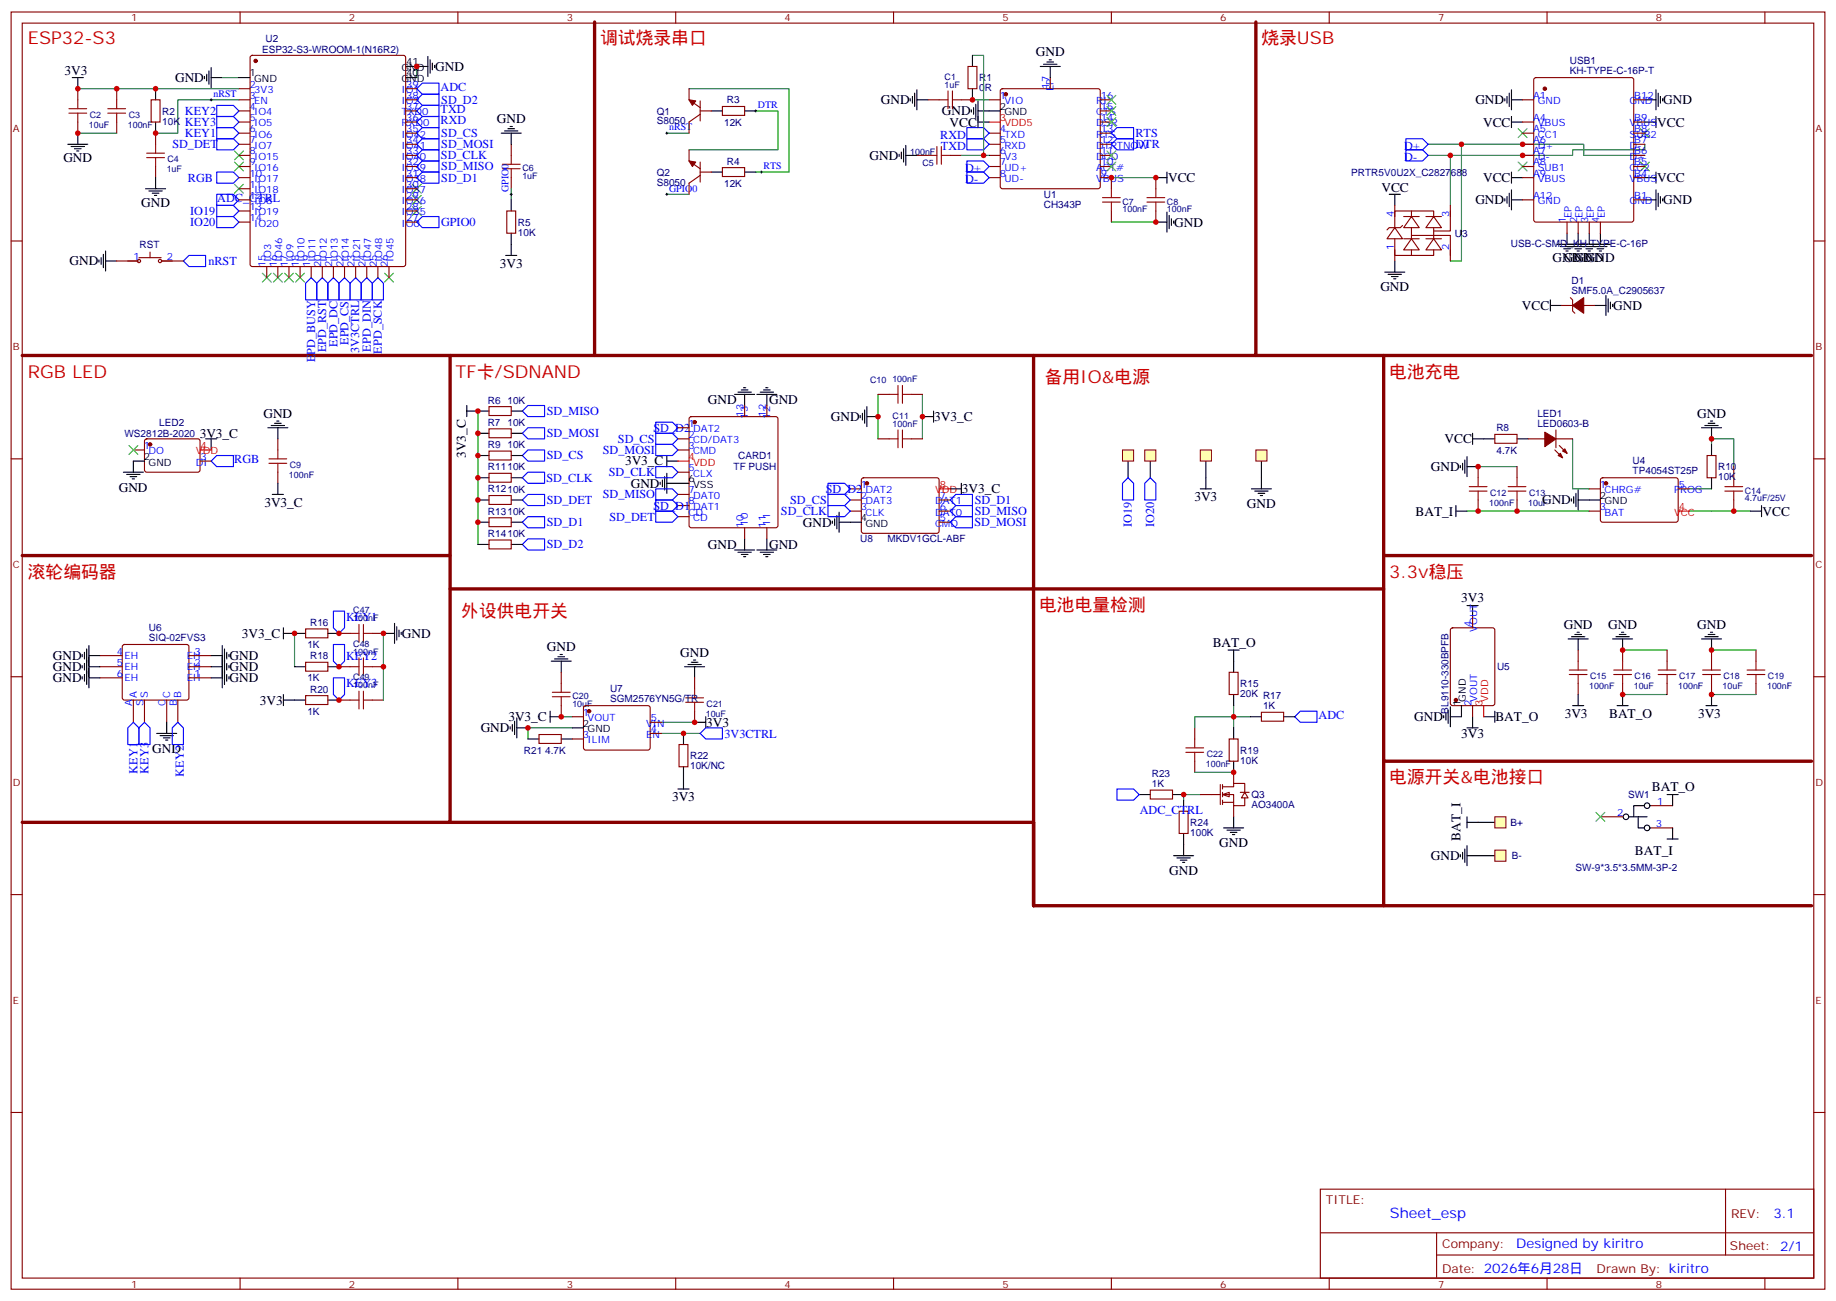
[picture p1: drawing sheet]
<svg xmlns="http://www.w3.org/2000/svg" width="583mm" height="413mm" viewBox="0 0 583 413" stroke-linecap="round" stroke-linejoin="round" font-family="sans-serif">
<defs><g id="words">
<g font-size="5.6" fill="#c00">
<text x="8.8" y="14">ESP32-S3</text>
<text x="190.5" y="14">调试烧录串口</text>
<text x="400.4" y="14">烧录USB</text>
<text x="8.8" y="119.9">RGB LED</text>
<text x="144.6" y="119.9">TF卡/SDNAND</text>
<text x="441" y="119.9">电池充电</text>
<text x="331.6" y="121.6">备用IO&amp;电源</text>
<text x="8.8" y="183.4">滚轮编码器</text>
<text x="441" y="183.4">3.3v稳压</text>
<text x="146.4" y="195.7">外设供电开关</text>
<text x="329.8" y="194">电池电量检测</text>
<text x="441" y="248.6">电源开关&amp;电池接口</text>
</g>
<text font-size="4.6" fill="#00f" x="441.2" y="386.4">Sheet_esp</text>
<g font-size="4.2">
<text x="328.8" y="17.9">GND</text>
<text x="20.5" y="23.9">3V3</text>
<text x="138.1" y="22.5">GND</text>
<text x="55.6" y="26.1">GND</text>
<text x="279.6" y="33.1">GND</text>
<text x="468.3" y="33.1">GND</text>
<text x="527.9" y="33.1">GND</text>
<text x="157.7" y="39.1">GND</text>
<text x="299" y="36.6">GND</text>
<text x="301.4" y="40.2">VCC</text>
<text x="470.8" y="40.2">VCC</text>
<text x="526" y="40.2">VCC</text>
<text x="20.1" y="51.4">GND</text>
<text x="276" y="50.8">GND</text>
<text x="370.8" y="57.8">VCC</text>
<text x="470.8" y="57.9">VCC</text>
<text x="526" y="57.9">VCC</text>
<text x="44.8" y="65.5">GND</text>
<text x="438.5" y="61">VCC</text>
<text x="468.3" y="64.8">GND</text>
<text x="527.9" y="64.9">GND</text>
<text x="372.7" y="71.9">GND</text>
<text x="492.8" y="83.2">GND GND</text>
<text x="496.4" y="83.2">GND</text>
<text x="499.9" y="83.2">GND</text>
<text x="22" y="84.2">GND</text>
<text x="158.6" y="85">3V3</text>
<text x="438.1" y="92.4">GND</text>
<text x="483.1" y="98.4">VCC</text>
<text x="512.1" y="98.4">GND</text>
<text x="224.7" y="128.3">GND</text>
<text x="244.1" y="128.3">GND</text>
<text x="83.6" y="132.5">GND</text>
<text x="263.7" y="133.6">GND</text>
<text x="296.5" y="133.6">3V3_C</text>
<text x="538.7" y="132.6">GND</text>
<text x="63.4" y="139">3V3_C</text>
<text x="458.5" y="140.7">VCC</text>
<text x="147.8" y="145.4" transform="rotate(-90 147.8 145.4)">3V3_C</text>
<text x="198.4" y="147.7">3V3_C</text>
<text x="454.2" y="149.5">GND</text>
<text x="200.2" y="154.8">GND</text>
<text x="37.7" y="156">GND</text>
<text x="83.9" y="160.8">3V3_C</text>
<text x="305.3" y="156.6">3V3_C</text>
<text x="379.1" y="159.1">3V3</text>
<text x="395.8" y="161.2">GND</text>
<text x="489.5" y="160.1">GND</text>
<text x="254.9" y="167.1">GND</text>
<text x="449.3" y="163.6">BAT_I</text>
<text x="559.5" y="163.6">VCC</text>
<text x="224.7" y="174.2">GND</text>
<text x="244.1" y="174.2">GND</text>
<text x="463.8" y="191.1">3V3</text>
<text x="76.8" y="202.4">3V3_C</text>
<text x="127.5" y="202.4">GND</text>
<text x="496.4" y="199.5">GND</text>
<text x="510.5" y="199.5">GND</text>
<text x="538.7" y="199.5">GND</text>
<text x="16.8" y="209.5">GND</text>
<text x="72.8" y="209.5">GND</text>
<text x="173.6" y="206.6">GND</text>
<text x="215.9" y="208.4">GND</text>
<text x="384.9" y="205.2">BAT_O</text>
<text x="16.8" y="213">GND</text>
<text x="72.8" y="213">GND</text>
<text x="16.8" y="216.6">GND</text>
<text x="72.8" y="216.6">GND</text>
<text x="82.5" y="223.6">3V3</text>
<text x="496.7" y="227.8">3V3</text>
<text x="510.8" y="227.8">BAT_O</text>
<text x="539" y="227.8">3V3</text>
<text x="152.6" y="232.4">GND</text>
<text x="161.4" y="228.9">3V3_C</text>
<text x="224.2" y="230.7">3V3</text>
<text x="448.9" y="228.9">GND</text>
<text x="474.7" y="228.9">BAT_O</text>
<text x="48.3" y="238.8">GND</text>
<text x="463.8" y="234.2">3V3</text>
<text x="524.3" y="251.1">BAT_O</text>
<text x="213.3" y="254.4">3V3</text>
<text x="387" y="268.8">GND</text>
<text x="463.6" y="266.8" transform="rotate(-90 463.6 266.8)">BAT_I</text>
<text x="454.2" y="273">GND</text>
<text x="519" y="271.3">BAT_I</text>
<text x="371.1" y="277.6">GND</text>
</g>
<g font-size="4.2" fill="#00f">
<text x="562.9" y="386.7">3.1</text>
<text x="481.3" y="396.2">Designed by kiritro</text>
</g>
<g font-size="3.9" fill="#00f">
<text x="139.9" y="28.9">ADC</text>
<text x="139.9" y="36">TXD</text>
<text x="140.1" y="33">SD_D2</text>
<text x="58.7" y="40">KEY3</text>
<text x="58.7" y="36.5">KEY2</text>
<text x="139.9" y="39.5">RXD</text>
<text x="54.7" y="47.1">SD_DET</text>
<text x="58.7" y="43.6">KEY1</text>
<text x="140.1" y="47">SD_MOSI</text>
<text x="140.1" y="43.5">SD_CS</text>
<text x="298.4" y="44">RXD</text>
<text x="298.7" y="47.5">TXD</text>
<text x="360.4" y="43.5">RTS</text>
<text x="360.4" y="47">DTR</text>
<text x="445.7" y="47.6">D+</text>
<text x="140" y="50.5">SD_CLK</text>
<text x="445.7" y="51.1">D-</text>
<text x="59.6" y="57.6">RGB</text>
<text x="140.1" y="54">SD_MISO</text>
<text x="140.1" y="57.9">SD_D1</text>
<text x="306.4" y="54.6">D+</text>
<text x="306.4" y="58.1">D-</text>
<text x="69" y="64.2">ADC_CTRL</text>
<text x="60.3" y="68.2">IO19</text>
<text x="60.3" y="71.7">IO20</text>
<text x="140" y="71.7">GPIO0</text>
<text x="66.1" y="84">nRST</text>
<text x="103.6" y="111.8" transform="rotate(-90 103.6 111.8)">EPD_RST</text>
<text x="107.1" y="110.1" transform="rotate(-90 107.1 110.1)">EPD_DC</text>
<text x="110.6" y="109.5" transform="rotate(-90 110.6 109.5)">EPD_CS</text>
<text x="114" y="112" transform="rotate(-90 114 112)">3V3CTRL</text>
<text x="117.7" y="111.6" transform="rotate(-90 117.7 111.6)">EPD_DIN</text>
<text x="121.2" y="112.2" transform="rotate(-90 121.2 112.2)">EPD_SCK</text>
<text x="100" y="114.9" transform="rotate(-90 100 114.9)">EPD_BUSY</text>
<text x="173.6" y="131.7">SD_MISO</text>
<text x="207.4" y="137">SD_D2</text>
<text x="173.6" y="138.7">SD_MOSI</text>
<text x="196.1" y="140.5">SD_CS</text>
<text x="74.4" y="147.1">RGB</text>
<text x="173.6" y="145.8">SD_CS</text>
<text x="191.3" y="144.1">SD_MOSI</text>
<text x="173.5" y="152.8">SD_CLK</text>
<text x="193.2" y="151.1">SD_CLK</text>
<text x="173.6" y="159.9">SD_DET</text>
<text x="191.3" y="158.2">SD_MISO</text>
<text x="207.4" y="161.7">SD_D1</text>
<text x="250.8" y="159.9">SD_CS</text>
<text x="262.1" y="156.4">SD_D2</text>
<text x="309.4" y="159.9">SD_D1</text>
<text x="173.6" y="166.9">SD_D1</text>
<text x="193.4" y="165.2">SD_DET</text>
<text x="247.9" y="163.5">SD_CLK</text>
<text x="309.3" y="167">SD_MOSI</text>
<text x="309.4" y="163.5">SD_MISO</text>
<text x="359.3" y="167.1" transform="rotate(-90 359.3 167.1)">IO19</text>
<text x="366.3" y="167.1" transform="rotate(-90 366.3 167.1)">IO20</text>
<text x="173.6" y="174">SD_D2</text>
<text x="109.8" y="197">KEY1</text>
<text x="109.8" y="209.3">KEY2</text>
<text x="109.8" y="218.2">KEY3</text>
<text x="418.6" y="228.2">ADC</text>
<text x="230" y="234.1">3V3CTRL</text>
<text x="43.6" y="245.5" transform="rotate(-90 43.6 245.5)">KEY1</text>
<text x="47.1" y="245.5" transform="rotate(-90 47.1 245.5)">KEY3</text>
<text x="58.3" y="246.4" transform="rotate(-90 58.3 246.4)">KEY2</text>
<text x="361.8" y="258.2">ADC_CTRL</text>
</g>
<g font-size="3.9" fill="#800">
<text x="420.9" y="382">TITLE:</text>
<text x="549.5" y="386.7">REV:</text>
<text x="457.8" y="396.2">Company:</text>
<text x="549.1" y="396.8">Sheet: 2/1</text>
<text x="457.8" y="403.9">Date: 2026年6月28日</text>
<text x="506.8" y="403.9">Drawn By: kiritro</text>
</g>
<g font-size="3.2" fill="#800">
<text x="41.6" y="6.8">1</text>
<text x="110.8" y="6.8">2</text>
<text x="179.9" y="6.8">3</text>
<text x="249.1" y="6.8">4</text>
<text x="318.2" y="6.8">5</text>
<text x="387.3" y="6.8">6</text>
<text x="456.5" y="6.8">7</text>
<text x="525.6" y="6.8">8</text>
<text x="4.1" y="41.9">A</text>
<text x="576.3" y="41.9">A</text>
<text x="4.1" y="111.1">B</text>
<text x="576.3" y="111.1">B</text>
<text x="4.1" y="180.2">C</text>
<text x="576.3" y="180.2">C</text>
<text x="4.1" y="249.3">D</text>
<text x="576.3" y="249.3">D</text>
<text x="4.1" y="318.5">E</text>
<text x="576.3" y="318.5">E</text>
<text x="41.6" y="408.6">1</text>
<text x="110.8" y="408.6">2</text>
<text x="179.9" y="408.6">3</text>
<text x="249.1" y="408.6">4</text>
<text x="318.2" y="408.6">5</text>
<text x="387.3" y="408.6">6</text>
<text x="456.5" y="408.6">7</text>
<text x="525.6" y="408.6">8</text>
</g>
<g font-size="3.2" fill="#000080">
<text x="83.2" y="16.9">ESP32-S3-WROOM-1(N16R2)</text>
<text x="84.3" y="13.4">U2</text>
<text x="498.3" y="23.6">KH-TYPE-C-16P-T</text>
<text x="498.3" y="20.4">USB1</text>
<text x="310.8" y="28.9">0R</text>
<text x="310.8" y="25.8">R1</text>
<text x="230.7" y="32.8">R3</text>
<text x="51.5" y="39.6">10K</text>
<text x="51.5" y="36.3">R2</text>
<text x="208.5" y="39.5">S8050</text>
<text x="208.5" y="36.3">Q1</text>
<text x="229.9" y="39.9">12K</text>
<text x="230.7" y="52.2">R4</text>
<text x="208.5" y="58.9">S8050</text>
<text x="208.5" y="55.7">Q2</text>
<text x="229.9" y="59.3">12K</text>
<text x="428.9" y="55.7">PRTR5V0U2X_C2827688</text>
<text x="331.3" y="62.9">U1</text>
<text x="164.4" y="71.7">R5</text>
<text x="331.3" y="66.1">CH343P</text>
<text x="164.4" y="74.8">10K</text>
<text x="461.8" y="75.1">U3</text>
<text x="44.3" y="78.7">RST</text>
<text x="479.6" y="78.2">USB-C-SMD_KH-TYPE-C-16P</text>
<text x="498.8" y="93.4">SMF5.0A_C2905637</text>
<text x="498.8" y="90.3">D1</text>
<text x="154.9" y="128.1">R6</text>
<text x="161.1" y="128.1">10K</text>
<text x="50.6" y="135">LED2</text>
<text x="154.8" y="135.1">R7</text>
<text x="161.1" y="135.2">10K</text>
<text x="475" y="136.9">R8</text>
<text x="488" y="135.4">LED0603-B</text>
<text x="488" y="132.2">LED1</text>
<text x="39.5" y="138.7">WS2812B-2020</text>
<text x="154.9" y="142.2">R9</text>
<text x="161.1" y="142.2">10K</text>
<text x="475" y="143.9">4.7K</text>
<text x="154.9" y="149.2">R1110K</text>
<text x="232.8" y="149.2">TF PUSH</text>
<text x="234.3" y="145.7">CARD1</text>
<text x="518.2" y="147.2">U4</text>
<text x="545.4" y="149.2">R10</text>
<text x="518.2" y="150.4">TP4054ST25P</text>
<text x="545.4" y="152.4">10K</text>
<text x="154.9" y="156.3">R1210K</text>
<text x="154.9" y="163.4">R1310K</text>
<text x="154.9" y="170.4">R1410K</text>
<text x="273.1" y="172.1">U8</text>
<text x="281.8" y="172.1">MKDV1GCL-ABF</text>
<text x="47.3" y="203.4">SIQ-02FVS3</text>
<text x="47.3" y="200.2">U6</text>
<text x="98.4" y="198.6">R16</text>
<text x="97.6" y="205.7">1K</text>
<text x="98.4" y="209.2">R18</text>
<text x="475.2" y="212.7">U5</text>
<text x="97.6" y="216.3">1K</text>
<text x="98.4" y="219.8">R20</text>
<text x="193.7" y="219.6">U7</text>
<text x="393.7" y="221.2">20K R17</text>
<text x="393.7" y="218.1">R15</text>
<text x="97.6" y="226.8">1K</text>
<text x="193.7" y="222.8">SGM2576YN5G/TR</text>
<text x="400.9" y="225">1K</text>
<text x="459.7" y="226.5" transform="rotate(-90 459.7 226.5)">BL9110-330BPFB</text>
<text x="166.3" y="239.2">R21</text>
<text x="173" y="239.2">4.7K</text>
<text x="393.7" y="239.3">R19</text>
<text x="219.1" y="244.2">10K/NC</text>
<text x="219.1" y="241">R22</text>
<text x="393.7" y="242.4">10K</text>
<text x="365.6" y="249.7">1K</text>
<text x="365.6" y="246.6">R23</text>
<text x="397.2" y="256.5">AO3400A</text>
<text x="397.2" y="253.3">Q3</text>
<text x="516.8" y="253.4">SW1</text>
<text x="377.8" y="262.2">R24</text>
<text x="479.5" y="262.1">B+</text>
<text x="377.8" y="265.3">100K</text>
<text x="479.9" y="272.7">B-</text>
<text x="500.1" y="276.3">SW-9*3.5*3.5MM-3P-2</text>
</g>
<g font-size="3.2">
<text x="127.5" y="22.5">GND</text>
<text x="128.9" y="20.7">41</text>
<text x="79.2" y="24.3">1</text>
<text x="80.7" y="26">GND</text>
<text x="127.5" y="26">GND</text>
<text x="128.9" y="24.3">40</text>
<text x="317.3" y="34.9">2</text>
<text x="318.8" y="36.6">GND</text>
<text x="45.7" y="146">2</text>
<text x="47.2" y="147.7">GND</text>
<text x="218.5" y="153">6</text>
<text x="220" y="154.8">VSS</text>
<text x="507.8" y="158.3">2</text>
<text x="509.3" y="160.1">GND</text>
<text x="273.2" y="165.4">4</text>
<text x="274.7" y="167.1">GND</text>
<text x="463.5" y="224.1" transform="rotate(-90 463.5 224.1)">1</text>
<text x="465.3" y="222.6" transform="rotate(-90 465.3 222.6)">GND</text>
<text x="185" y="230.6">2</text>
<text x="186.5" y="232.4">GND</text>
</g>
<g font-size="3.2" fill="#00f">
<text x="79.2" y="27.8">2</text>
<text x="80.7" y="29.6">3V3</text>
<text x="127.5" y="29.6">IO1</text>
<text x="128.9" y="27.8">39</text>
<text x="333" y="28.2" transform="rotate(-90 333 28.2)">17</text>
<text x="334.4" y="28.9" transform="rotate(-90 334.4 28.9)">EP</text>
<text x="67.7" y="30.8">nRST</text>
<text x="79.2" y="34.9">4</text>
<text x="79.2" y="31.3">3</text>
<text x="80.7" y="33.1">EN</text>
<text x="127.5" y="33.1">IO2</text>
<text x="128.9" y="31.3">38</text>
<text x="128.9" y="34.9">37</text>
<text x="240.6" y="34.3">DTR</text>
<text x="317.3" y="31.3">1</text>
<text x="318.8" y="33.1">VIO</text>
<text x="347.9" y="33.1">RI</text>
<text x="349.4" y="34.9">15</text>
<text x="349.4" y="31.3">16</text>
<text x="486.7" y="31.3">A1</text>
<text x="488.1" y="33.1">GND</text>
<text x="517.3" y="33.1">GND</text>
<text x="518.8" y="31.3">B12</text>
<text x="79.2" y="41.9">6</text>
<text x="79.2" y="38.4">5</text>
<text x="80.7" y="40.1">IO5</text>
<text x="80.7" y="36.6">IO4</text>
<text x="127.5" y="36.6">TXD0</text>
<text x="127.5" y="40.1">RXD0</text>
<text x="128.9" y="38.4">36</text>
<text x="128.9" y="41.9">35</text>
<text x="212.4" y="41.4">nRST</text>
<text x="317.3" y="41.9">4</text>
<text x="347.9" y="40.1">DSR</text>
<text x="347.9" y="36.6">CTS</text>
<text x="349.4" y="41.9">13</text>
<text x="349.4" y="38.4">14</text>
<text x="486.7" y="38.4">A4</text>
<text x="486.7" y="41.9">A5</text>
<text x="488.1" y="40.1">VBUS</text>
<text x="517.3" y="40.1">VBUS</text>
<text x="518.8" y="41.9">B8</text>
<text x="518.8" y="38.4">B9</text>
<text x="79.2" y="45.4">7</text>
<text x="80.7" y="47.2">IO7</text>
<text x="80.7" y="43.7">IO6</text>
<text x="127.5" y="43.7">IO42</text>
<text x="127.5" y="47.2">IO41</text>
<text x="128.9" y="45.4">34</text>
<text x="317.3" y="45.4">5</text>
<text x="318.8" y="43.7">TXD</text>
<text x="318.8" y="47.2">RXD</text>
<text x="347.9" y="47.2">DTRTNOW</text>
<text x="347.9" y="43.7">RTS</text>
<text x="349.4" y="45.4">12</text>
<text x="486.7" y="45.4">A6</text>
<text x="488.1" y="43.7">CC1</text>
<text x="488.1" y="47.2">D+</text>
<text x="517.3" y="47.2">D-</text>
<text x="517.3" y="43.7">SUB2</text>
<text x="518.8" y="45.4">B7</text>
<text x="79.2" y="52.5">9</text>
<text x="79.2" y="49">8</text>
<text x="80.7" y="50.7">IO15</text>
<text x="127.5" y="50.7">IO40</text>
<text x="128.9" y="49">33</text>
<text x="128.9" y="52.5">32</text>
<text x="242.4" y="53.7">RTS</text>
<text x="317.3" y="49">6</text>
<text x="317.3" y="52.5">7</text>
<text x="318.8" y="50.7">V3</text>
<text x="347.9" y="50.7">DCD</text>
<text x="349.4" y="52.5">10</text>
<text x="349.4" y="49">11</text>
<text x="486.7" y="49">A7</text>
<text x="486.7" y="52.5">A8</text>
<text x="488.1" y="50.7">D-</text>
<text x="517.3" y="50.7">D+</text>
<text x="518.8" y="52.5">B5</text>
<text x="518.8" y="49">B6</text>
<text x="79.2" y="59.5">11</text>
<text x="79.2" y="56">10</text>
<text x="80.7" y="57.8">IO17</text>
<text x="80.7" y="54.3">IO16</text>
<text x="127.5" y="54.3">IO39</text>
<text x="127.5" y="57.8">IO38</text>
<text x="128.9" y="56">31</text>
<text x="128.9" y="59.5">30</text>
<text x="317.3" y="56">8</text>
<text x="318.8" y="54.3">UD+</text>
<text x="318.8" y="57.8">UD-</text>
<text x="347.9" y="57.8">VBUS</text>
<text x="347.9" y="54.3">ACT#</text>
<text x="349.4" y="56">9</text>
<text x="486.7" y="56">A9</text>
<text x="488.1" y="54.3">SUB1</text>
<text x="488.1" y="57.8">VBUS</text>
<text x="517.3" y="57.8">VBUS</text>
<text x="517.3" y="54.3">CC2</text>
<text x="518.8" y="56">B4</text>
<text x="79.2" y="63.1">12</text>
<text x="80.7" y="64.8">IO8</text>
<text x="80.7" y="61.3">IO18</text>
<text x="127.5" y="61.3">IO37</text>
<text x="127.5" y="64.8">IO36</text>
<text x="128.9" y="63.1">29</text>
<text x="161.4" y="61" transform="rotate(-90 161.4 61)">GPIO0</text>
<text x="212.4" y="60.8">GPIO0</text>
<text x="486.7" y="63.1">A12</text>
<text x="488.1" y="64.8">GND</text>
<text x="517.3" y="64.8">GND</text>
<text x="518.8" y="63.1">B1</text>
<text x="79.2" y="70.1">14</text>
<text x="79.2" y="66.6">13</text>
<text x="80.7" y="71.9">IO20</text>
<text x="80.7" y="68.4">IO19</text>
<text x="127.5" y="68.4">IO35</text>
<text x="127.5" y="71.9">IO0</text>
<text x="128.9" y="66.6">28</text>
<text x="128.9" y="70.1">27</text>
<text x="442.4" y="68.7" transform="rotate(-90 442.4 68.7)">4</text>
<text x="460" y="68.7" transform="rotate(-90 460 68.7)">3</text>
<text x="497.1" y="70.7" transform="rotate(-90 497.1 70.7)">1</text>
<text x="498.8" y="69.2" transform="rotate(-90 498.8 69.2)">EP</text>
<text x="500.6" y="70.7" transform="rotate(-90 500.6 70.7)">2</text>
<text x="502.4" y="69.2" transform="rotate(-90 502.4 69.2)">EP</text>
<text x="504.1" y="70.7" transform="rotate(-90 504.1 70.7)">3</text>
<text x="505.9" y="69.2" transform="rotate(-90 505.9 69.2)">EP</text>
<text x="507.6" y="70.7" transform="rotate(-90 507.6 70.7)">4</text>
<text x="509.4" y="69.2" transform="rotate(-90 509.4 69.2)">EP</text>
<text x="42.3" y="82.5">1</text>
<text x="52.9" y="82.5">2</text>
<text x="86.1" y="83.3" transform="rotate(-90 86.1 83.3)">IO3</text>
<text x="89.6" y="83.3" transform="rotate(-90 89.6 83.3)">IO46</text>
<text x="93.1" y="83.3" transform="rotate(-90 93.1 83.3)">IO9</text>
<text x="96.7" y="83.3" transform="rotate(-90 96.7 83.3)">IO10</text>
<text x="100.2" y="83.3" transform="rotate(-90 100.2 83.3)">IO11</text>
<text x="103.7" y="83.3" transform="rotate(-90 103.7 83.3)">IO12</text>
<text x="107.2" y="83.3" transform="rotate(-90 107.2 83.3)">IO13</text>
<text x="110.8" y="83.3" transform="rotate(-90 110.8 83.3)">IO14</text>
<text x="114.3" y="83.3" transform="rotate(-90 114.3 83.3)">IO21</text>
<text x="117.8" y="83.3" transform="rotate(-90 117.8 83.3)">IO47</text>
<text x="121.4" y="83.3" transform="rotate(-90 121.4 83.3)">IO48</text>
<text x="124.9" y="83.3" transform="rotate(-90 124.9 83.3)">IO45</text>
<text x="442.4" y="79.3" transform="rotate(-90 442.4 79.3)">1</text>
<text x="460" y="79.3" transform="rotate(-90 460 79.3)">2</text>
<text x="84.3" y="84.8" transform="rotate(-90 84.3 84.8)">15</text>
<text x="87.8" y="84.8" transform="rotate(-90 87.8 84.8)">16</text>
<text x="91.4" y="84.8" transform="rotate(-90 91.4 84.8)">17</text>
<text x="94.9" y="84.8" transform="rotate(-90 94.9 84.8)">18</text>
<text x="98.4" y="84.8" transform="rotate(-90 98.4 84.8)">19</text>
<text x="102" y="84.8" transform="rotate(-90 102 84.8)">20</text>
<text x="105.5" y="84.8" transform="rotate(-90 105.5 84.8)">21</text>
<text x="109" y="84.8" transform="rotate(-90 109 84.8)">22</text>
<text x="112.5" y="84.8" transform="rotate(-90 112.5 84.8)">23</text>
<text x="116.1" y="84.8" transform="rotate(-90 116.1 84.8)">24</text>
<text x="119.6" y="84.8" transform="rotate(-90 119.6 84.8)">25</text>
<text x="123.1" y="84.8" transform="rotate(-90 123.1 84.8)">26</text>
<text x="218.5" y="135.4">1</text>
<text x="220" y="137.2">DAT2</text>
<text x="236" y="132.2" transform="rotate(-90 236 132.2)">13</text>
<text x="237.4" y="132.9" transform="rotate(-90 237.4 132.9)">13</text>
<text x="243.1" y="132.2" transform="rotate(-90 243.1 132.2)">12</text>
<text x="244.5" y="132.9" transform="rotate(-90 244.5 132.9)">12</text>
<text x="45.7" y="142.5">1</text>
<text x="218.5" y="138.9">2</text>
<text x="218.5" y="142.5">3</text>
<text x="220" y="140.7">CD/DAT3</text>
<text x="47.2" y="144.2">DO</text>
<text x="62.2" y="147.7">DI</text>
<text x="63.7" y="146">3</text>
<text x="218.5" y="149.5">5</text>
<text x="220" y="144.2">CMD</text>
<text x="220" y="151.3">CLX</text>
<text x="273.2" y="154.8">1</text>
<text x="507.8" y="154.8">1</text>
<text x="532.9" y="154.8">5</text>
<text x="218.5" y="156.6">7</text>
<text x="218.5" y="160.1">8</text>
<text x="220" y="158.3">DAT0</text>
<text x="220" y="161.9">DAT1</text>
<text x="273.2" y="158.3">2</text>
<text x="273.2" y="161.9">3</text>
<text x="274.7" y="156.6">DAT2</text>
<text x="274.7" y="160.1">DAT3</text>
<text x="296.8" y="160.1">DAT1</text>
<text x="298.3" y="161.9">6</text>
<text x="298.3" y="158.3">7</text>
<text x="507.8" y="161.9">3</text>
<text x="509.3" y="156.6">CHRG#</text>
<text x="531.4" y="156.6">PROG</text>
<text x="218.5" y="163.6">CD</text>
<text x="220" y="165.4">CD</text>
<text x="236" y="167.5" transform="rotate(-90 236 167.5)">10</text>
<text x="237.4" y="166.8" transform="rotate(-90 237.4 166.8)">10</text>
<text x="243.1" y="167.5" transform="rotate(-90 243.1 167.5)">11</text>
<text x="244.5" y="166.8" transform="rotate(-90 244.5 166.8)">11</text>
<text x="274.7" y="163.6">CLK</text>
<text x="296.8" y="167.1">CMD</text>
<text x="296.8" y="163.6">DAT0</text>
<text x="298.3" y="165.4">5</text>
<text x="509.3" y="163.6">BAT</text>
<text x="467.1" y="199.1" transform="rotate(-90 467.1 199.1)">4</text>
<text x="468.8" y="200.6" transform="rotate(-90 468.8 200.6)">VOUT</text>
<text x="37" y="207.7">4</text>
<text x="39.5" y="209.1">EH</text>
<text x="59.3" y="209.1">EH</text>
<text x="61.7" y="207.7">3</text>
<text x="37" y="211.2">5</text>
<text x="37" y="214.8">6</text>
<text x="39.5" y="212.7">EH</text>
<text x="59.3" y="212.7">EH</text>
<text x="61.7" y="214.8">1</text>
<text x="61.7" y="211.2">2</text>
<text x="39.5" y="216.2">EH</text>
<text x="43.4" y="221.5" transform="rotate(-90 43.4 221.5)">A</text>
<text x="46.9" y="221.5" transform="rotate(-90 46.9 221.5)">S</text>
<text x="54" y="221.5" transform="rotate(-90 54 221.5)">C</text>
<text x="57.5" y="221.5" transform="rotate(-90 57.5 221.5)">B</text>
<text x="59.3" y="216.2">EH</text>
<text x="42" y="223.9" transform="rotate(-90 42 223.9)">A</text>
<text x="45.5" y="223.9" transform="rotate(-90 45.5 223.9)">S</text>
<text x="52.6" y="223.9" transform="rotate(-90 52.6 223.9)">C</text>
<text x="56.1" y="223.9" transform="rotate(-90 56.1 223.9)">B</text>
<text x="185" y="227.1">1</text>
<text x="467.1" y="224.1" transform="rotate(-90 467.1 224.1)">2</text>
<text x="468.8" y="222.6" transform="rotate(-90 468.8 222.6)">VOUT</text>
<text x="186.5" y="228.9">VOUT</text>
<text x="205.1" y="230.6">VIN</text>
<text x="206.6" y="232.4">4</text>
<text x="206.6" y="228.9">5</text>
<text x="185" y="234.2">3</text>
<text x="186.5" y="235.9">ILIM</text>
<text x="205.1" y="234.2">EN</text>
<text x="526" y="255.3">1</text>
<text x="513.3" y="258.9">2</text>
<text x="525.6" y="262.4">3</text>
</g>
<g font-size="3.2" fill="#f00">
<text x="317.3" y="38.4">3</text>
<text x="318.8" y="40.1">VDD5</text>
<text x="63.7" y="142.5">4</text>
<text x="62.2" y="144.2">VDD</text>
<text x="218.5" y="146">4</text>
<text x="220" y="147.7">VDD</text>
<text x="298.3" y="154.8">8</text>
<text x="296.8" y="156.6">VDD</text>
<text x="532.9" y="161.9">4</text>
<text x="531.4" y="163.6">VCC</text>
<text x="470.6" y="224.1" transform="rotate(-90 470.6 224.1)">3</text>
<text x="472.4" y="222.6" transform="rotate(-90 472.4 222.6)">VDD</text>
</g>
<g font-size="2.8" fill="#000080">
<text x="299.8" y="27.8">1uF</text>
<text x="299.8" y="25.3">C1</text>
<text x="28.2" y="40.5">10uF</text>
<text x="28.5" y="37.4">C2</text>
<text x="40.6" y="40.5">100nF</text>
<text x="40.8" y="37.4">C3</text>
<text x="53.2" y="51.5">C4</text>
<text x="288.9" y="49.1">100nF</text>
<text x="292.8" y="52.6">C5</text>
<text x="52.9" y="54.6">1uF</text>
<text x="165.8" y="56.8">1uF</text>
<text x="165.8" y="54.3">C6</text>
<text x="356.3" y="64.9">C7</text>
<text x="370.4" y="64.9">C8</text>
<text x="356.3" y="67.4">100nF</text>
<text x="370.4" y="67.4">100nF</text>
<text x="276.2" y="121.4">C10</text>
<text x="283.2" y="121.3">100nF</text>
<text x="283.4" y="135.4">100nF</text>
<text x="283.4" y="132.9">C11</text>
<text x="92" y="148.5">C9</text>
<text x="91.7" y="151.7">100nF</text>
<text x="472.7" y="160.5">100nF</text>
<text x="473" y="157.3">C12</text>
<text x="485.1" y="160.5">10uF</text>
<text x="485.3" y="157.3">C13</text>
<text x="553.9" y="159.1">4.7uF/25V</text>
<text x="553.9" y="156.7">C14</text>
<text x="112.2" y="197.1">100nF</text>
<text x="112.2" y="194.7">C47</text>
<text x="112.1" y="207.7">100nF</text>
<text x="112.1" y="205.2">C48</text>
<text x="112.1" y="215.8">C49</text>
<text x="504.7" y="215.5">C15</text>
<text x="518.9" y="215.5">C16</text>
<text x="533" y="215.5">C17</text>
<text x="547.1" y="215.5">C18</text>
<text x="561.2" y="215.5">C19</text>
<text x="112.1" y="218.3">100nF</text>
<text x="181.7" y="221.9">C20</text>
<text x="504.5" y="218.7">100nF</text>
<text x="518.6" y="218.7">10uF</text>
<text x="532.7" y="218.7">100nF</text>
<text x="546.8" y="218.7">10uF</text>
<text x="560.9" y="218.7">100nF</text>
<text x="181.7" y="224.4">10uF</text>
<text x="224" y="227.5">10uF</text>
<text x="224.3" y="224.4">C21</text>
<text x="382.8" y="243.4">100nF</text>
<text x="383" y="240.2">C22</text>
</g>
</g></defs>
<g fill="none" stroke="#870000" stroke-width=".35">
<path d="M3.5 3.8h575.8v405.4h-575.8zM7.1 7.3h568.6v398.3h-568.6zM76.2 3.8v3.5M145.3 3.8v3.5M214.5 3.8v3.5M283.6 3.8v3.5M352.8 3.8v3.5M421.9 3.8v3.5M491.1 3.8v3.5M560.2 3.8v3.5M24.7 28.2v3.5M24.7 38.7v3.6"/>
<path d="M37 28.2v3.5M37 38.7v3.6M49.4 42.3v3.5M49.4 52.8v3.6M162.3 45.8v3.5M162.3 56.4v3.5M3.5 76.5h3.6M575.7 76.5h3.6M37 82.8h7.1M44.1 81.8h7.1M47.6 80v1.8M51.2 82.8h7"/>
<path d="M88.2 139.3v3.5M278.7 139.3h3.5M278.7 125.2h3.5M289.3 139.3h3.5M289.3 125.2h3.5M3.5 145.6h3.6M88.2 149.9v3.5M575.7 145.6h3.6M3.5 214.8h3.6M31.7 215.1h7.1M31.7 211.6h7.1M31.7 208.1h7.1"/>
<path d="M39 204.7l.5-.2h19.8l.5 .2 .2 .5v16.3l-.3 .5-.4 .2h-19.8l-.5-.3-.2-.4v-16.3zM60 215.1h7M60 211.6h7M60 208.1h7M500.9 206.3v3.5M500.9 216.9v3.5M515.1 206.3v3.5M515.1 216.9v3.5M529.2 206.3v3.5M529.2 216.9v3.5M543.3 206.3v3.5M543.3 216.9v3.5"/>
<path d="M557.4 206.3v3.5M557.4 216.9v3.5M575.7 214.8h3.6M42.3 222.2v7M45.9 222.2v7M52.9 222.2v7M56.4 222.2v7M379.2 231v3.5M379.2 241.6v3.5M508 259.2h7.1M523.9 255.7h7M523.9 262.7h7"/>
<path d="M3.5 283.9h3.6M575.7 283.9h3.6M3.5 353.1h3.6M575.7 353.1h3.6M419.1 377.4h156.6v28.2h-156.6zM547.7 377.4v20.9M419.1 391.2h156.5M456 398.3h119.6M456 391.2v14.2M76.2 405.6v3.6M145.3 405.6v3.6M214.5 405.6v3.6"/>
<path d="M283.6 405.6v3.6M352.8 405.6v3.6M421.9 405.6v3.6M491.1 405.6v3.6M560.2 405.6v3.6"/>
<circle cx="44.1" cy="82.8" r=".53"/>
<circle cx="50.8" cy="82.8" r=".53"/>
</g>
<g fill="none" stroke="#a10000" stroke-width=".35">
<path d="M21.9 34.5h5.6M21.9 35.9h5.6M24.7 31.7v2.8M24.7 35.9v2.8M34.2 34.5h5.7M34.2 35.9h5.7M37 31.7v2.8M37 35.9v2.8M46.6 48.6h5.6M46.6 50h5.6M49.4 45.8v2.8M49.4 50v2.8"/>
<path d="M159.5 52.1h5.6M159.5 53.6h5.6M162.3 49.3v2.8M162.3 53.6v2.8M282.2 139.3h2.8M282.2 125.2h2.8M285 122.3v5.7M285 136.5v5.6M286.5 122.3v5.7M286.5 136.5v5.6M286.5 139.3h2.8M286.5 125.2h2.8"/>
<path d="M85.4 145.6h5.6M85.4 147h5.6M88.2 142.8v2.8M88.2 147v2.9M498.1 212.7h5.7M498.1 214.1h5.7M500.9 209.8v2.9M500.9 214.1v2.8M512.2 212.7h5.7M512.2 214.1h5.7M515.1 209.8v2.9M515.1 214.1v2.8"/>
<path d="M526.3 212.7h5.7M526.3 214.1h5.7M529.2 209.8v2.9M529.2 214.1v2.8M540.5 212.7h5.6M540.5 214.1h5.6M543.3 209.8v2.9M543.3 214.1v2.8M554.6 212.7h5.6M554.6 214.1h5.6M557.4 209.8v2.9M557.4 214.1v2.8"/>
<path d="M376.4 237.3h5.7M376.4 238.8h5.7M379.2 234.5v2.8M379.2 238.8v2.8"/>
</g>
<g fill="none" stroke="#008700" stroke-width=".35">
<path d="M24.7 28.2h51.1M70.6 24.6h5.2M75.8 31.7h-19.4v10.6h-7M132.3 21.1v3.5M218.7 28.2h31.8v26.4h-10.6M239.9 35.2h7v12.4h-28.2M24.7 42.3h12.3M162.3 59.9v3.5M211.7 42.3h7M453.3 45.8h49.4v3.5h19.4M460.4 49.3v15.9M463.9 45.8v37h-3.5"/>
<path d="M522.1 45.8v1.8h-22.9v1.7h-45.9M211.7 61.7h7M151.7 130.5v42.3M278.7 125.2v14.1M292.8 125.2v14.1M93.5 201v10.6M515.1 206.3h14.1M543.3 206.3h14.1M379.2 231v-3.5h12.4v3.5M391.6 223.9v3.6h5.3M515.1 220.4h14.1M543.3 220.4h14.1"/>
<path d="M379.2 245.1h12.4"/>
</g>
<g fill="none" stroke="#000" stroke-width=".35">
<path d="M135.8 17.9v6.4M136.5 19v4.2M22.9 24.6h3.6M24.7 24.6v3.6M64.9 24.3v.7M65.6 23.6v2.1M66.3 22.5v4.2M67 24.6h3.6M67 21.4v6.4M132.3 21.1h3.5M137.2 20v2.2M137.9 20.7v.7"/>
<path d="M477.7 31.3v.7M478.4 30.6v2.1M479.1 29.6v4.2M479.8 38.7h3.5M479.8 28.5v6.4M479.8 37v3.5M479.8 31.7h3.5M522.1 38.7h3.5M522.1 31.7h3.5M525.6 28.5v6.4M525.6 37v3.5M526.3 29.6v4.2"/>
<path d="M527 30.6v2.1M527.8 31.3v.7M21.5 45.8h6.4M22.6 46.5h4.2M23.6 47.2h2.2M24.3 47.9h.7M24.7 42.3v3.5M46.2 59.9h6.4M49.4 56.4v3.5M159.1 42.3h6.4M160.2 41.6h4.2M161.2 40.9h2.1"/>
<path d="M161.9 40.1h.7M162.3 42.3v3.5M479.8 56.4h3.5M479.8 54.6v3.5M522.1 56.4h3.5M525.6 54.6v3.5M33.5 79.7v6.3M47.3 60.6h4.2M48.3 61.3h2.1M49 62h.7M162.3 77.5v3.6M441 61.7h3.5"/>
<path d="M442.7 61.7v3.5M477.7 63.1v.7M478.4 62.4v2.1M479.1 61.3v4.2M479.8 60.3v6.3M479.8 63.4h3.5M494.2 77.5h17M495.3 78.2h14.8M496.4 79h2.1M497.1 79.7h.7M497.4 74v3.5M499.9 79h2.1"/>
<path d="M500.6 79.7h.7M500.9 74v3.5M503.4 79h2.1M504.1 79.7h.7M504.5 74v3.5M506.9 79h2.2M507.6 79.7h.8M508 74v3.5M522.1 63.4h3.5M525.6 60.3v6.3M526.3 61.3v4.2M527 62.4v2.1"/>
<path d="M527.8 63.1v.7M31.4 82.5v.7M32.1 81.8v2.1M32.8 80.7v4.2M33.5 82.8h3.5M160.5 81.1h3.5M439.6 86.4h6.3M440.6 87.1h4.3M441.7 87.8h2.1M442.4 88.5h.7M442.7 82.8v3.6M492.1 96.9h3.6"/>
<path d="M492.1 95.2v3.5M506.2 96.9h3.6M509.8 93.8v6.3M510.5 94.8v4.3M511.2 95.9v2.1M511.9 96.6v.7M65.3 139.3h3.5M67 139.3v3.5M85 135.7h6.4M86.1 135h4.2M87.1 134.3h2.2M87.8 133.6h.7"/>
<path d="M88.2 135.7v3.6M148.2 130.5h3.5M148.2 128.7v3.5M233.2 125.2h6.3M234.2 124.5h4.3M235.3 123.8h2.1M236 123h.7M236.4 125.2v3.5M240.2 125.2h6.4M241.3 124.5h4.2M242.4 123.8h2.1M243.1 123h.7"/>
<path d="M243.4 125.2v3.5M273 131.9v.7M273.8 131.2v2.1M274.5 130.1v4.2M275.2 132.2h3.5M275.2 129v6.4M292.8 132.2h3.5M296.3 130.5v3.5M39.2 149.9h6.3M40.2 150.6h4.2M41.3 151.3h2.1M42 152h.7"/>
<path d="M42.3 146.3v3.6M86.4 156.9h3.6M88.2 153.4v3.5M209.5 153v.7M210.3 152.3v2.1M211 151.3v4.2M211.7 153.4h3.5M211.7 144.6v3.5M211.7 150.2v6.4M211.7 146.3h3.5M358.1 146.3v5.3M233.2 174.6h6.3"/>
<path d="M234.2 175.3h4.3M235.3 176h2.1M236 176.7h.7M236.4 171v3.6M240.2 174.6h6.4M241.3 175.3h4.2M242.4 176h2.1M243.1 176.7h.7M243.4 171v3.6M90 199.2v3.6M465.7 192.2h3.5M467.4 192.2v3.5"/>
<path d="M26.1 207.7v.7M26.1 211.2v.7M26.1 214.8v.7M26.8 207v2.1M26.8 210.5v2.2M26.8 214.1v2.1M27.5 206v11.2M28.2 208.1h3.5M28.2 211.6h3.5M28.2 215.1h3.5M28.2 204.9v13.4M67 208.1h3.6"/>
<path d="M67 211.6h3.6M67 215.1h3.6M70.6 204.9v13.4M71.3 206v11.2M72 207v2.1M72 210.5v2.2M72 214.1v2.1M72.7 207.7v.7M72.7 211.2v.7M72.7 214.8v.7M90 201h3.5M389.8 206.3h3.5"/>
<path d="M391.6 206.3v3.5M497.8 202.8h6.3M498.8 202.1h4.3M499.9 201.4h2.1M500.6 200.7h.7M500.9 202.8v3.5M511.9 202.8h6.3M512.9 202.1h4.3M514 201.4h2.1M514.7 200.7h.7M515.1 202.8v3.5M540.1 202.8h6.4"/>
<path d="M541.2 202.1h4.2M542.2 201.4h2.1M542.9 200.7h.7M543.3 202.8v3.5M49.7 232.8h6.4M50.8 233.5h4.2M51.9 234.2h2.1M52.6 234.9h.7M52.9 229.2v3.6M458.3 227.1v.7M459 226.4v2.1M459.7 225.4v4.2"/>
<path d="M460.4 227.5h3.5M460.4 224.3v6.3M465.7 231h3.5M467.4 227.5v3.5M471 227.5h3.5M474.5 225.7v3.5M499.2 223.9h3.5M500.9 220.4v3.5M513.3 223.9h3.5M515.1 220.4v3.5M541.5 223.9h3.5M543.3 220.4v3.5"/>
<path d="M465.7 259.2v3.5M517.2 259.2h5.6M520 259.2v3.5h1.8M521.8 255.7h-3.2v3.5M463.5 271.2v.7M464.3 270.5v2.1M465 269.5v4.2M465.7 261h3.5M465.7 268.4v6.3M465.7 271.6h3.5M529.2 266.3h3.5M530.9 262.7v3.6"/>
<circle cx="516.1" cy="259.2" r=".88"/>
<circle cx="522.8" cy="255.7" r=".88"/>
<circle cx="522.8" cy="262.7" r=".88"/>
</g>
<path d="M66.7 31.7h.7M67 31.3v.7M239.5 35.2h.7M239.9 34.9v.7M211.3 42.3h.7M211.7 41.9v.7M241.3 54.6h.7M241.7 54.3v.7M161.9 61.7h.7M162.3 61.3v.7M211.3 61.7h.7M211.7 61.3v.7" fill="none" stroke="#000" stroke-width=".32"/>
<g fill="none" stroke="#00f" stroke-width=".35">
<path d="M132.3 35.2l1.8-1.8h5.2v3.6h-5.2zM132.3 38.7l1.8-1.7h5.2v3.5h-5.2zM134.1 26.4h5.2v3.5h-5.2l-1.8-1.7zM68.8 54.6h5.3l1.7 1.8-1.7 1.7h-5.3zM132.3 45.8l1.8-1.8h5.2v3.6h-5.2zM134.1 51.1h5.2v3.5h-5.2l-1.8-1.8zM134.1 47.6h5.2v3.5h-5.2l-1.8-1.8zM446.3 44h5.3l1.7 1.8-1.7 1.8h-5.3zM446.3 47.6h5.3l1.7 1.7-1.7 1.8h-5.3zM132.3 70.5l1.8-1.8h5.2v3.5h-5.2zM58.2 82.8l1.8-1.7h5.3v3.5h-5.3zM100.5 89.9l1.8-1.8 1.8 1.8v5.3h-3.6z"/>
<path d="M104.1 89.9l1.7-1.8 1.8 1.8v5.3h-3.5zM109.4 88.1l1.7 1.8v5.3h-3.5v-5.3zM114.7 89.9l1.7-1.8 1.8 1.8v5.3h-3.5zM118.2 89.9l1.7-1.8 1.8 1.8v5.3h-3.5zM165.8 137.5l1.8-1.8h5.3v3.6h-5.3zM165.8 130.5l1.8-1.8h5.3v3.5h-5.3zM208.1 134h5.3l1.8 1.7-1.8 1.8h-5.3zM208.1 137.5h5.3l1.8 1.8-1.8 1.7h-5.3zM68.8 144.6h5.3v3.5h-5.3l-1.8-1.8zM165.8 158.7l1.8-1.8h5.3v3.5h-5.3zM165.8 144.6l1.8-1.8h5.3v3.5h-5.3zM167.6 149.9h5.3v3.5h-5.3l-1.8-1.8z"/>
<path d="M208.1 148.1h5.3l1.8 1.8-1.8 1.7h-5.3zM208.1 141h5.3l1.8 1.8-1.8 1.8h-5.3zM208.1 155.2h5.3l1.8 1.7-1.8 1.8h-5.3zM165.8 165.7l1.8-1.7h5.3v3.5h-5.3zM167.6 171h5.3v3.6h-5.3l-1.8-1.8zM105.8 194h3.6v5.2l-1.8 1.8-1.8-1.8zM105.8 215.1h3.6v5.3l-1.8 1.8-1.8-1.8zM105.8 204.5h3.6v5.3l-1.8 1.8-1.8-1.8zM42.3 229.2l1.8 1.8v5.3h-3.5v-5.3zM45.9 229.2l1.7 1.8v5.3h-3.5v-5.3zM56.4 229.2l1.8 1.8v5.3h-3.5v-5.3zM412.7 225.7h5.3v3.5h-5.3l-1.7-1.7z"/>
</g>
<g fill="none" stroke="#3c3" stroke-width=".35">
<path d="M74.4 47.9l2.9 2.8M74.4 51.4l2.9 2.9M77.3 47.9l-2.9 2.8M77.3 51.4l-2.9 2.9M481.9 51.4l2.8 2.9M481.9 40.9l2.8 2.8M484.7 51.4l-2.8 2.9M484.7 40.9l-2.8 2.8M520.7 51.4l2.8 2.9M520.7 40.9l2.8 2.8M523.5 51.4l-2.8 2.9M523.5 40.9l-2.8 2.8"/>
<path d="M83.3 86.7l2.8 2.8M86.1 86.7l-2.8 2.8"/>
</g>
<path d="M188.7 7v105.8h-181.6M398.6 7v105.8h-209.9M142.9 112.8v63.5h-135.8M328.1 112.8v74.1h-185.2M398.6 112.8h176.4M439.2 112.8v63.5h135.8M142.9 176.3v84.7h-135.8M439.2 176.3v65.3h135.8M439.2 186.9h-111.1v100.5v-26.4M439.2 241.6v45.8h135.8" fill="none" stroke="#870000" stroke-width="1.1"/>
<path d="M356.3 142.8h3.5v3.5h-3.5z" fill="#ffffb0" stroke="#800000" stroke-width=".32"/>
<path d="M365.1 146.3v5.3" fill="none" stroke="#000" stroke-width=".35"/>
<path d="M363.4 142.8h3.5v3.5h-3.5z" fill="#ffffb0" stroke="#800000" stroke-width=".32"/>
<path d="M382.8 146.3v5.3" fill="none" stroke="#000" stroke-width=".35"/>
<path d="M381 142.8h3.5v3.5h-3.5z" fill="#ffffb0" stroke="#800000" stroke-width=".32"/>
<path d="M400.4 146.3v5.3" fill="none" stroke="#000" stroke-width=".35"/>
<path d="M398.6 142.8h3.6v3.5h-3.6z" fill="#ffffb0" stroke="#800000" stroke-width=".32"/>
<g fill="none" stroke="#000" stroke-width=".35">
<path d="M332.3 19.7h2.1M333 19h.7M49.4 28.2v3.5M49.4 38.7v3.6M225.8 35.2h3.5M236.4 35.2h3.5M288.9 31.3v.7M289.6 30.6v2.1M290.3 29.6v4.2M291 31.7h3.6M291 28.5v6.4M308.3 34.9v.7"/>
<path d="M309 34.1v2.2M309.7 33.1v4.2M310.4 35.2h7.1M310.4 32v8.5M310.4 38.7h3.6M330.2 21.1h6.3M331.3 20.4h4.2M333.4 21.1v3.5M225.8 54.6h3.5M236.4 54.6h3.5M285.4 49v.7M286.1 48.3v2.1"/>
<path d="M286.8 47.2v4.2M287.5 49.3h3.5M287.5 46.1v6.4M366.9 56.4h3.5M370.4 54.6v3.5M162.3 63.4v3.6M162.3 74v3.5M366.9 70.5h3.5M370.4 67.3v6.4M371.1 68.4v4.2M371.8 69.4v2.1M372.5 70.1v.7"/>
<path d="M151.7 130.5h3.5M151.7 137.5h3.5M162.3 130.5h3.5M162.3 137.5h3.5M42.3 146.3h3.6M151.7 144.6h3.5M151.7 151.6h3.5M151.7 158.7h3.5M162.3 144.6h3.5M162.3 151.6h3.5M162.3 158.7h3.5M215.2 153.4h3.5"/>
<path d="M381 155.2h3.5M382.8 151.6v3.6M397.2 155.2h6.4M398.3 155.9h4.2M399.3 156.6h2.2M400 157.3h.8M400.4 151.6v3.6M151.7 165.7h3.5M151.7 172.8h3.5M162.3 165.7h3.5M162.3 172.8h3.5M93.5 201h3.5"/>
<path d="M93.5 211.6h3.5M104.1 201h3.5M104.1 211.6h3.5M93.5 222.2h3.5M104.1 222.2h3.5M391.6 231v3.5M396.9 227.5h3.5M407.5 227.5h3.5M391.6 241.6v3.5M529.2 252.2h3.5M530.9 252.2v3.5M469.2 261h5.3"/>
</g>
<g fill="none" stroke="#00f" stroke-width=".35">
<path d="M68.8 37h5.3l1.7 1.7-1.7 1.8h-5.3zM68.8 33.4h5.3l1.7 1.8-1.7 1.8h-5.3zM132.3 31.7l1.8-1.8h5.2v3.5h-5.2zM68.8 44h5.3l1.7 1.8-1.7 1.8h-5.3zM68.8 40.5h5.3l1.7 1.8-1.7 1.7h-5.3zM132.3 42.3l1.8-1.8h5.2v3.5h-5.2zM134.1 54.6h5.2v3.5h-5.2l-1.8-1.7zM306.9 40.5h5.3l1.8 1.8-1.8 1.7h-5.3zM306.9 44h5.3l1.8 1.8-1.8 1.8h-5.3zM306.9 51.1h5.3l1.8 1.7-1.8 1.8h-5.3zM306.9 54.6h5.3l1.8 1.8-1.8 1.7h-5.3zM352.8 42.3l1.7-1.8h5.3v3.5h-5.3z"/>
<path d="M352.8 45.8l1.7-1.8h5.3v3.6h-5.3zM68.8 65.2h5.3l1.7 1.8-1.7 1.7h-5.3zM68.8 68.7h5.3l1.7 1.8-1.7 1.7h-5.3zM97 89.9l1.8-1.8 1.7 1.8v5.3h-3.5zM208.1 158.7h5.3l1.8 1.7-1.8 1.8h-5.3zM358.1 151.6l1.7 1.8v5.3h-3.5v-5.3zM365.1 151.6l1.8 1.8v5.3h-3.5v-5.3zM208.1 162.2h5.3l1.8 1.8-1.8 1.7h-5.3z"/>
</g>
<path d="M328.1 287.4h111.1" fill="none" stroke="#870000" stroke-width="1.1"/>
<g fill="none" stroke="#870000" stroke-width=".35">
<path d="M48 31.7h2.8v7h-2.8zM229.3 33.8h7.1v2.8h-7.1zM294.6 31.7h3.5M305.2 31.7h3.5M314 31.7h3.5M317.7 28.4l.5-.2h30.3l.5 .2 .2 .5v30.3l-.2 .5-.5 .2h-30.3l-.5-.2-.2-.5v-30.3zM333.4 24.6v3.6M349.2 38.7h3.6M349.2 31.7h3.6M349.2 35.2h3.6M483.3 38.7h3.5M483.3 31.7h3.5"/>
<path d="M487.1 24.8l.4-.2h30.4l.5 .2 .2 .5v44.5l-.3 .5-.4 .2h-30.4l-.5-.2-.2-.5v-44.5zM518.6 38.7h3.5M518.6 31.7h3.5M229.3 53.2h7.1v2.8h-7.1zM314 56.4h3.5M314 52.8h3.5M314 49.3h3.5M314 45.8h3.5M314 42.3h3.5M349.2 56.4h3.6v3.5M349.2 52.8h3.6M349.2 49.3h3.6"/>
<path d="M349.2 45.8h3.6M349.2 42.3h3.6M366.9 56.4v3.5M483.3 56.4h3.5M483.3 52.8h3.5M483.3 49.3h3.5M483.3 45.8h3.5M483.3 42.3h3.5M518.6 56.4h3.5M518.6 52.8h3.5M518.6 49.3h3.5M518.6 45.8h3.5"/>
<path d="M518.6 42.3h3.5M160.9 67h2.8v7h-2.8zM352.8 67v3.5M366.9 67v3.5M483.3 63.4h3.5M497.4 70.5v3.5M500.9 70.5v3.5M504.5 70.5v3.5M508 70.5v3.5M518.6 63.4h3.5M495.7 96.9h10.5M498.5 94.5l.7 .7v3.5l.7 .7"/>
<path d="M46.1 139.5l.5-.2h16.5l.4 .7-.1 9.4-.6 .5-16.5-.1-.4-.6v-9.2zM155.2 129h7.1v2.9h-7.1zM155.2 136.1h7.1v2.8h-7.1zM215.2 135.7h3.5M215.2 139.3h3.5M219 132.4l.4-.2h26.8l.5 .2 .2 .5v33.9l-.2 .5-.5 .2h-26.8l-.5-.2-.2-.5v-33.9zM236.4 128.7v3.5M243.4 128.7v3.5M42.3 142.8h3.6M63.5 146.3h3.5M155.2 143.2h7.1v2.8h-7.1zM155.2 150.2h7.1v2.8h-7.1z"/>
<path d="M155.2 157.3h7.1v2.8h-7.1zM215.2 142.8h3.5M215.2 149.9h3.5M215.2 156.9h3.5M155.2 164.3h7.1v2.8h-7.1zM155.2 171.4h7.1v2.8h-7.1zM215.2 160.4h3.5M215.2 164h3.5M236.4 167.5v3.5M243.4 167.5v3.5M97 199.6h7.1v2.8h-7.1zM97 210.2h7.1v2.8h-7.1z"/>
<path d="M97 220.8h7.1v2.8h-7.1zM390.2 234.5h2.8v7.1h-2.8zM400.4 226.1h7.1v2.8h-7.1z"/>
</g>
<g fill="#870000" stroke="#870000" stroke-width=".35">
<path d="M499.2 96.9l3.5-2.4v4.9z"/>
<circle cx="220.5" cy="134" r=".53"/>
<circle cx="47.6" cy="141" r=".53"/>
<circle cx="490.4" cy="28.2" r=".53"/>
<circle cx="319.3" cy="29.9" r=".53"/>
</g>
<path d="M314 38.7h3.5M63.5 142.8h3.5M215.2 146.3h3.5" fill="none" stroke="#f00" stroke-width=".35"/>
<g fill="none" stroke="#3c3" stroke-width=".35">
<path d="M351.4 30.3l2.8 2.8M351.4 33.8l2.8 2.8M351.4 37.3l2.8 2.8M354.2 30.3l-2.8 2.8M354.2 33.8l-2.8 2.8M354.2 37.3l-2.8 2.8M74.4 58.5l2.9 2.8M77.3 58.5l-2.9 2.8M130.9 58.5l2.8 2.8M133.7 58.5l-2.8 2.8M351.4 47.9l2.8 2.8M351.4 51.4l2.8 2.9"/>
<path d="M354.2 47.9l-2.8 2.8M354.2 51.4l-2.8 2.9M130.9 62l2.8 2.8M130.9 65.5l2.8 2.9M133.7 62l-2.8 2.8M133.7 65.5l-2.8 2.9M86.8 86.7l2.8 2.8M89.6 86.7l-2.8 2.8M90.3 86.7l2.8 2.8M93.1 86.7l-2.8 2.8M93.8 86.7l2.9 2.8M96.7 86.7l-2.9 2.8"/>
<path d="M122.1 86.7l2.8 2.8M124.9 86.7l-2.8 2.8M40.9 141.4l2.8 2.8M43.7 141.4l-2.8 2.8M506.6 257.8l2.8 2.8M509.4 257.8l-2.8 2.8"/>
</g>
<path d="M298.1 31.7h2.8M300.9 28.9v5.6M302.3 31.7h2.9M302.3 28.9v5.6M352.8 59.9v2.8M366.9 59.9v2.8M350 64.1h5.6M350 62.7h5.6M352.8 64.1v2.9M364.1 64.1h5.6M364.1 62.7h5.6M366.9 64.1v2.9" fill="none" stroke="#a10000" stroke-width=".35"/>
<path d="M352.8 56.4h14.1M352.8 70.5h14.1" fill="none" stroke="#008700" stroke-width=".35"/>
<path d="M474.5 259.2h3.5v3.5h-3.5z" fill="#ffffb0" stroke="#800000" stroke-width=".32"/>
<path d="M469.2 271.6h5.3" fill="none" stroke="#000" stroke-width=".35"/>
<path d="M474.5 269.8h3.5v3.5h-3.5z" fill="#ffffb0" stroke="#800000" stroke-width=".32"/>
<g fill="none" stroke="#000" stroke-width=".35">
<path d="M308.7 17.6v3.5M75.8 24.6h3.6M128.8 21.1h3.5M128.8 24.6h3.5M308.7 28.2v3.5M467.4 139.3h7.1M467.4 137.5v3.5M481.5 139.3h3.6M540.1 135.7h6.4M541.2 135h4.2M542.2 134.3h2.1M542.9 133.6h.7"/>
<path d="M543.3 135.7v3.6M463.5 147.7v.7M464.3 147v2.2M465 146v4.2M465.7 148.1h3.5M465.7 144.9v6.4M498.8 158.3v.7M499.5 157.6v2.1M500.2 156.6v4.2M500.9 158.7h7.1M500.9 155.5v6.4M543.3 141v3.6"/>
<path d="M543.3 151.6v3.6M462.1 162.2h3.6M462.1 160.4v3.6M555.6 162.2h3.6M559.2 160.4v3.6M175 209.8h6.3M176 209.1h4.3M177.1 208.4h2.1M177.8 207.7h.7M178.2 209.8v3.6M217.3 211.6h6.4M218.4 210.9h4.2"/>
<path d="M219.4 210.2h2.1M220.1 209.5h.7M220.5 211.6v3.5M161.9 230.6v.8M162.6 229.9v2.2M163.3 228.9v4.2M164 231h3.6M164 227.8v6.4M167.6 234.5h3.5M174.6 227.5h3.6M174.6 225.7v3.5M178.2 234.5h3.5"/>
<path d="M181.7 231h3.5M217 232.8v3.5M220.5 229.2h3.5M224 227.5v3.5M463.9 223.9v3.6M215.2 250.4h3.5M217 243.3v7.1M361.6 252.2h3.5M372.2 252.2h3.5M375.7 253.9v3.6M391.6 259.2v3.5M372.5 271.6h6.4"/>
<path d="M373.6 272.3h4.2M374.6 273h2.2M375.4 273.7h.7M375.7 264.5v7.1M388.4 262.7h6.4M389.5 263.5h4.2M390.5 264.2h2.1M391.2 264.9h.7"/>
</g>
<g fill="none" stroke="#870000" stroke-width=".35">
<path d="M79.6 17.8l.5-.2h48l.5 .2 .2 .5v65.6l-.3 .5-.4 .2h-48l-.5-.2-.2-.5v-65.6zM75.8 28.2h3.6M75.8 31.7h3.6M75.8 35.2h3.6M75.8 38.7h3.6M128.8 28.2h3.5M128.8 31.7h3.5M128.8 35.2h3.5M128.8 38.7h3.5M307.3 21.1h2.8v7.1h-2.8zM75.8 49.3h3.6M75.8 42.3h3.6"/>
<path d="M75.8 45.8h3.6M75.8 52.8h3.6M75.8 56.4h3.6M75.8 59.9h3.6M128.8 49.3h3.5M128.8 42.3h3.5M128.8 45.8h3.5M128.8 52.8h3.5M128.8 56.4h3.5M128.8 59.9h3.5M291 49.3h3.6M301.6 49.3h3.6"/>
<path d="M75.8 63.4h3.6M75.8 67h3.6M75.8 70.5h3.6M128.8 63.4h3.5M128.8 67h3.5M128.8 70.5h3.5M442.7 72.2l2.5 3.6h-4.9zM442.7 75.8v5.3h5.3v-1.8M442.7 65.2v3.5M442.7 79.3v3.5M445.2 71.5l-.7 .7h-3.5l-.7 .8M445.6 68.7h4.9"/>
<path d="M445.6 75.8h4.9M448 68.7l2.5 3.5h-4.9zM448 75.8l2.5 3.5h-4.9zM448 68.7v-1.7h7.1v1.7M448 67h-5.3v5.2M448 74.7h12.4v6.4M448 72.2v3.6M452.6 68.7h5M452.6 75.8h5M455.1 68.7l2.5 3.5h-5zM455.1 75.8l2.5 3.5h-5zM455.1 79.3v1.8h-7.1"/>
<path d="M455.1 72.2v3.6M460.4 67v6.3h-5.3M460.4 65.2v3.5M460.4 79.3v3.5M84.7 84.6v3.5M88.2 84.6v3.5M91.7 84.6v3.5M95.2 84.6v3.5M98.8 84.6v3.5M102.3 84.6v3.5M105.8 84.6v3.5M109.4 84.6v3.5"/>
<path d="M112.9 84.6v3.5M116.4 84.6v3.5M119.9 84.6v3.5M123.5 84.6v3.5M474.5 137.9h7v2.8h-7zM469.2 148.1v3.5M469.2 158.7v3.5M481.5 148.1v3.5M481.5 158.7v3.5M504.5 155.2h3.5M508.2 151.8l.5-.2 23.6 .1 .4 .6-.1 13-.6 .4h-23.6l-.4-.7v-12.7zM532.7 155.2h3.5"/>
<path d="M541.9 144.6h2.8v7h-2.8zM550.3 148.1v3.5M550.3 158.7v3.5M504.5 162.2h3.5M460.6 199.5l.5-.3h12.7l.6 .5 .1 23.5-.5 .7h-12.9l-.7-.4v-23.5zM467.4 195.7v3.5M178.2 213.4v3.5M220.5 215.1v3.6M171.1 233.1h7.1v2.8h-7.1zM178.2 223.9v3.6M181.7 227.5h3.5M181.7 234.5h3.5"/>
<path d="M185.4 224.1l.5-.2 20 .1 .5 .6-.1 13-.6 .5-20.1-.1-.4-.7v-12.7zM206.4 232.8h3.5M206.4 229.2h3.5M215.5 236.3h2.9v7h-2.9zM220.5 225.7v3.5M467.4 223.9v3.6M365.1 250.8h7.1v2.8h-7.1zM374.3 257.5h2.8v7h-2.8z"/>
</g>
<g fill="none" stroke="#008700" stroke-width=".35">
<path d="M308.7 17.6h3.5v31.7M308.7 31.7h5.3M305.2 49.3h8.8M499.2 139.3v15.9h5.3M469.2 148.1h12.3M536.2 155.2h7.1M543.3 141v-1.7h7v8.8M465.7 162.2h38.8M536.2 162.2h19.4M178.2 227.5h3.5M181.7 231h-14.1v3.5M209.9 232.8h12.3"/>
<path d="M209.9 229.2h10.6M381 252.2h-5.3v1.7"/>
</g>
<g fill="none" stroke="#a10000" stroke-width=".35">
<path d="M294.6 49.3h2.8M297.4 46.5v5.6M298.8 49.3h2.8M298.8 46.5v5.6M466.4 154.4h5.6M466.4 155.9h5.6M469.2 151.6v2.8M469.2 155.9v2.8M478.7 154.4h5.7M478.7 155.9h5.7M481.5 151.6v2.8M481.5 155.9v2.8"/>
<path d="M547.5 154.4h5.7M547.5 155.9h5.7M550.3 151.6v2.8M550.3 155.9v2.8M175.3 219.7h5.7M178.2 216.9v2.8M220.5 218.7v2.8M175.3 221.1h5.7M178.2 221.1v2.8M217.7 221.5h5.6M217.7 222.9h5.6M220.5 222.9v2.8"/>
</g>
<g fill="#870000" stroke="#870000" stroke-width=".35">
<circle cx="509.8" cy="153.4" r=".53"/>
<circle cx="187" cy="225.7" r=".53"/>
<circle cx="462.1" cy="222.2" r=".53"/>
<circle cx="81.1" cy="19.3" r=".53"/>
</g>
<path d="M532.7 162.2h3.5M471 223.9v3.6" fill="none" stroke="#f00" stroke-width=".35"/>
<path d="M68.8 61.7h5.3l1.7 1.7-1.7 1.8h-5.3zM111.1 89.9l1.8-1.8 1.8 1.8v5.3h-3.6zM222.2 232.8l1.8-1.8h5.3v3.5h-5.3zM354.5 250.4h5.3l1.8 1.8-1.8 1.7h-5.3z" fill="none" stroke="#00f" stroke-width=".35"/>
<path d="M142.9 261h185.2" fill="none" stroke="#870000" stroke-width="1.1"/>
<g fill="#fff" stroke="#870000" stroke-width=".35">
<path d="M388.1 252.2l2.1-.7v1.4z"/>
<path d="M395.1 251.5l1.1 1.7h-2.1z"/>
</g>
<g fill="none" stroke="#870000" stroke-width=".35">
<path d="M218.7 28.2v3.5l3.5 2.4M222.2 36.3l-3.5 2.4v3.6M222.2 32v6.4M222.2 35.2h3.6M218.7 47.6v3.5l3.5 2.5M222.2 54.6h3.6M222.2 55.7l-3.5 2.4v3.6M222.2 51.4v6.4M485.1 139.3h5.3M493.9 136.5v5.6M493.9 139.3h5.3M269.9 155.2h3.5"/>
<path d="M269.9 158.7h3.5M273.6 151.8l.5-.2h23.3l.5 .2 .2 .5-.1 16.5-.6 .5-23.6-.1-.4-.6v-16.3zM298.1 158.7h3.5M493.5 142.8l2.5 2.5M494.9 141.4l2.5 2.5M269.9 162.2h3.5M298.1 162.2h3.5M298.1 165.7h3.5M107.6 201h3.5M107.6 211.6h3.5M118.2 201h3.5M118.2 211.6h3.5"/>
<path d="M390.2 213.4h2.8v7h-2.8zM107.6 222.2h3.5M118.2 222.2h3.5M381 252.2h6.3M387.3 249v6.3M388.1 249.7h3.5v-1.1h3.5v2.9M388.1 252.2h3.5v3.5h3.5v-2.5M388.1 254.6h3.5M388.1 249v1.4M388.1 251.5v1.4M388.1 253.9v1.4M391.6 245.1v3.5"/>
<path d="M391.6 255.7v3.5M393.7 251.5h2.8"/>
</g>
<g fill="#870000" stroke="#870000" stroke-width=".35">
<path d="M218.7 51.1l2.1 .3-1 1.4z"/>
<path d="M218.7 31.7l2.1 .3-1 1.4z"/>
<path d="M490.4 137.2l3.5 2.1-3.5 2.4z"/>
<path d="M494.6 144.6l.7-.7 .7 1.4z"/>
<path d="M496 143.2l.7-.7 .7 1.4z"/>
<circle cx="275.2" cy="153.4" r=".53"/>
</g>
<g fill="none" stroke="#000" stroke-width=".35">
<path d="M301.6 155.2h3.6M305.2 153.4v3.5M264.2 165.4v.7M264.9 164.7v2.1M265.6 163.6v4.3M266.3 165.7h7.1M266.3 162.6v6.3M125.2 197.8v6.4M125.9 198.9v4.2M126.6 200v2.1M121.7 201h3.5M127.4 200.7v.7"/>
<path d="M391.6 209.8v3.6M90 222.2h3.5M90 220.4v3.5M391.6 220.4v3.5"/>
</g>
<path d="M298.1 155.2h3.5" fill="none" stroke="#f00" stroke-width=".35"/>
<path d="M262.8 153.4h5.3l1.8 1.8-1.8 1.7h-5.3zM262.8 156.9h5.3l1.8 1.8-1.8 1.7h-5.3zM303.4 156.9h5.3v3.5h-5.3l-1.8-1.7zM262.8 160.4h5.3l1.8 1.8-1.8 1.8h-5.3zM301.6 162.2l1.8-1.8h5.3v3.6h-5.3zM303.4 164h5.3v3.5h-5.3l-1.8-1.8z" fill="none" stroke="#00f" stroke-width=".35"/>
<path d="M113.9 198.2v5.6M115.4 198.2v5.6M111.1 201h2.8M111.1 211.6h2.8M113.9 208.8v5.6M113.9 219.4v5.6M115.4 208.8v5.6M115.4 219.4v5.6M115.4 201h2.8M115.4 211.6h2.8M111.1 222.2h2.8M115.4 222.2h2.8" fill="none" stroke="#a10000" stroke-width=".35"/>
<path d="M121.7 201v21.2" fill="none" stroke="#008700" stroke-width=".35"/>
<g fill="#c00">
<circle cx="37" cy="28.2" r=".88"/>
<circle cx="24.7" cy="42.3" r=".88"/>
<circle cx="24.7" cy="28.2" r=".88"/>
<circle cx="49.4" cy="28.2" r=".88"/>
<circle cx="49.4" cy="42.3" r=".88"/>
<circle cx="132.3" cy="21.1" r=".88"/>
<circle cx="483.3" cy="49.3" r=".88"/>
<circle cx="483.3" cy="45.8" r=".88"/>
<circle cx="460.4" cy="49.3" r=".88"/>
<circle cx="463.9" cy="45.8" r=".88"/>
<circle cx="515.1" cy="220.4" r=".88"/>
<circle cx="543.3" cy="220.4" r=".88"/>
<circle cx="543.3" cy="206.3" r=".88"/>
<circle cx="515.1" cy="206.3" r=".88"/>
<circle cx="391.6" cy="227.5" r=".88"/>
<circle cx="151.7" cy="165.7" r=".88"/>
<circle cx="151.7" cy="158.7" r=".88"/>
<circle cx="292.8" cy="132.2" r=".88"/>
<circle cx="278.7" cy="132.2" r=".88"/>
<circle cx="151.7" cy="130.5" r=".88"/>
<circle cx="151.7" cy="137.5" r=".88"/>
<circle cx="151.7" cy="144.6" r=".88"/>
<circle cx="151.7" cy="151.6" r=".88"/>
<circle cx="352.8" cy="56.4" r=".88"/>
<circle cx="366.9" cy="56.4" r=".88"/>
<circle cx="366.9" cy="70.5" r=".88"/>
<circle cx="469.2" cy="148.1" r=".88"/>
<circle cx="481.5" cy="162.2" r=".88"/>
<circle cx="469.2" cy="162.2" r=".88"/>
<circle cx="543.3" cy="139.3" r=".88"/>
<circle cx="550.3" cy="162.2" r=".88"/>
<circle cx="178.2" cy="227.5" r=".88"/>
<circle cx="220.5" cy="229.2" r=".88"/>
<circle cx="217" cy="232.8" r=".88"/>
<circle cx="167.6" cy="231" r=".88"/>
<circle cx="308.7" cy="31.7" r=".88"/>
<circle cx="312.2" cy="49.3" r=".88"/>
<circle cx="391.6" cy="245.1" r=".88"/>
<circle cx="375.7" cy="252.2" r=".88"/>
<circle cx="107.6" cy="201" r=".88"/>
<circle cx="107.6" cy="211.6" r=".88"/>
<circle cx="107.6" cy="222.2" r=".88"/>
<circle cx="121.7" cy="211.6" r=".88"/>
<circle cx="121.7" cy="201" r=".88"/>
<circle cx="93.5" cy="201" r=".88"/>
</g>
<use href="#words"/>
</svg>
